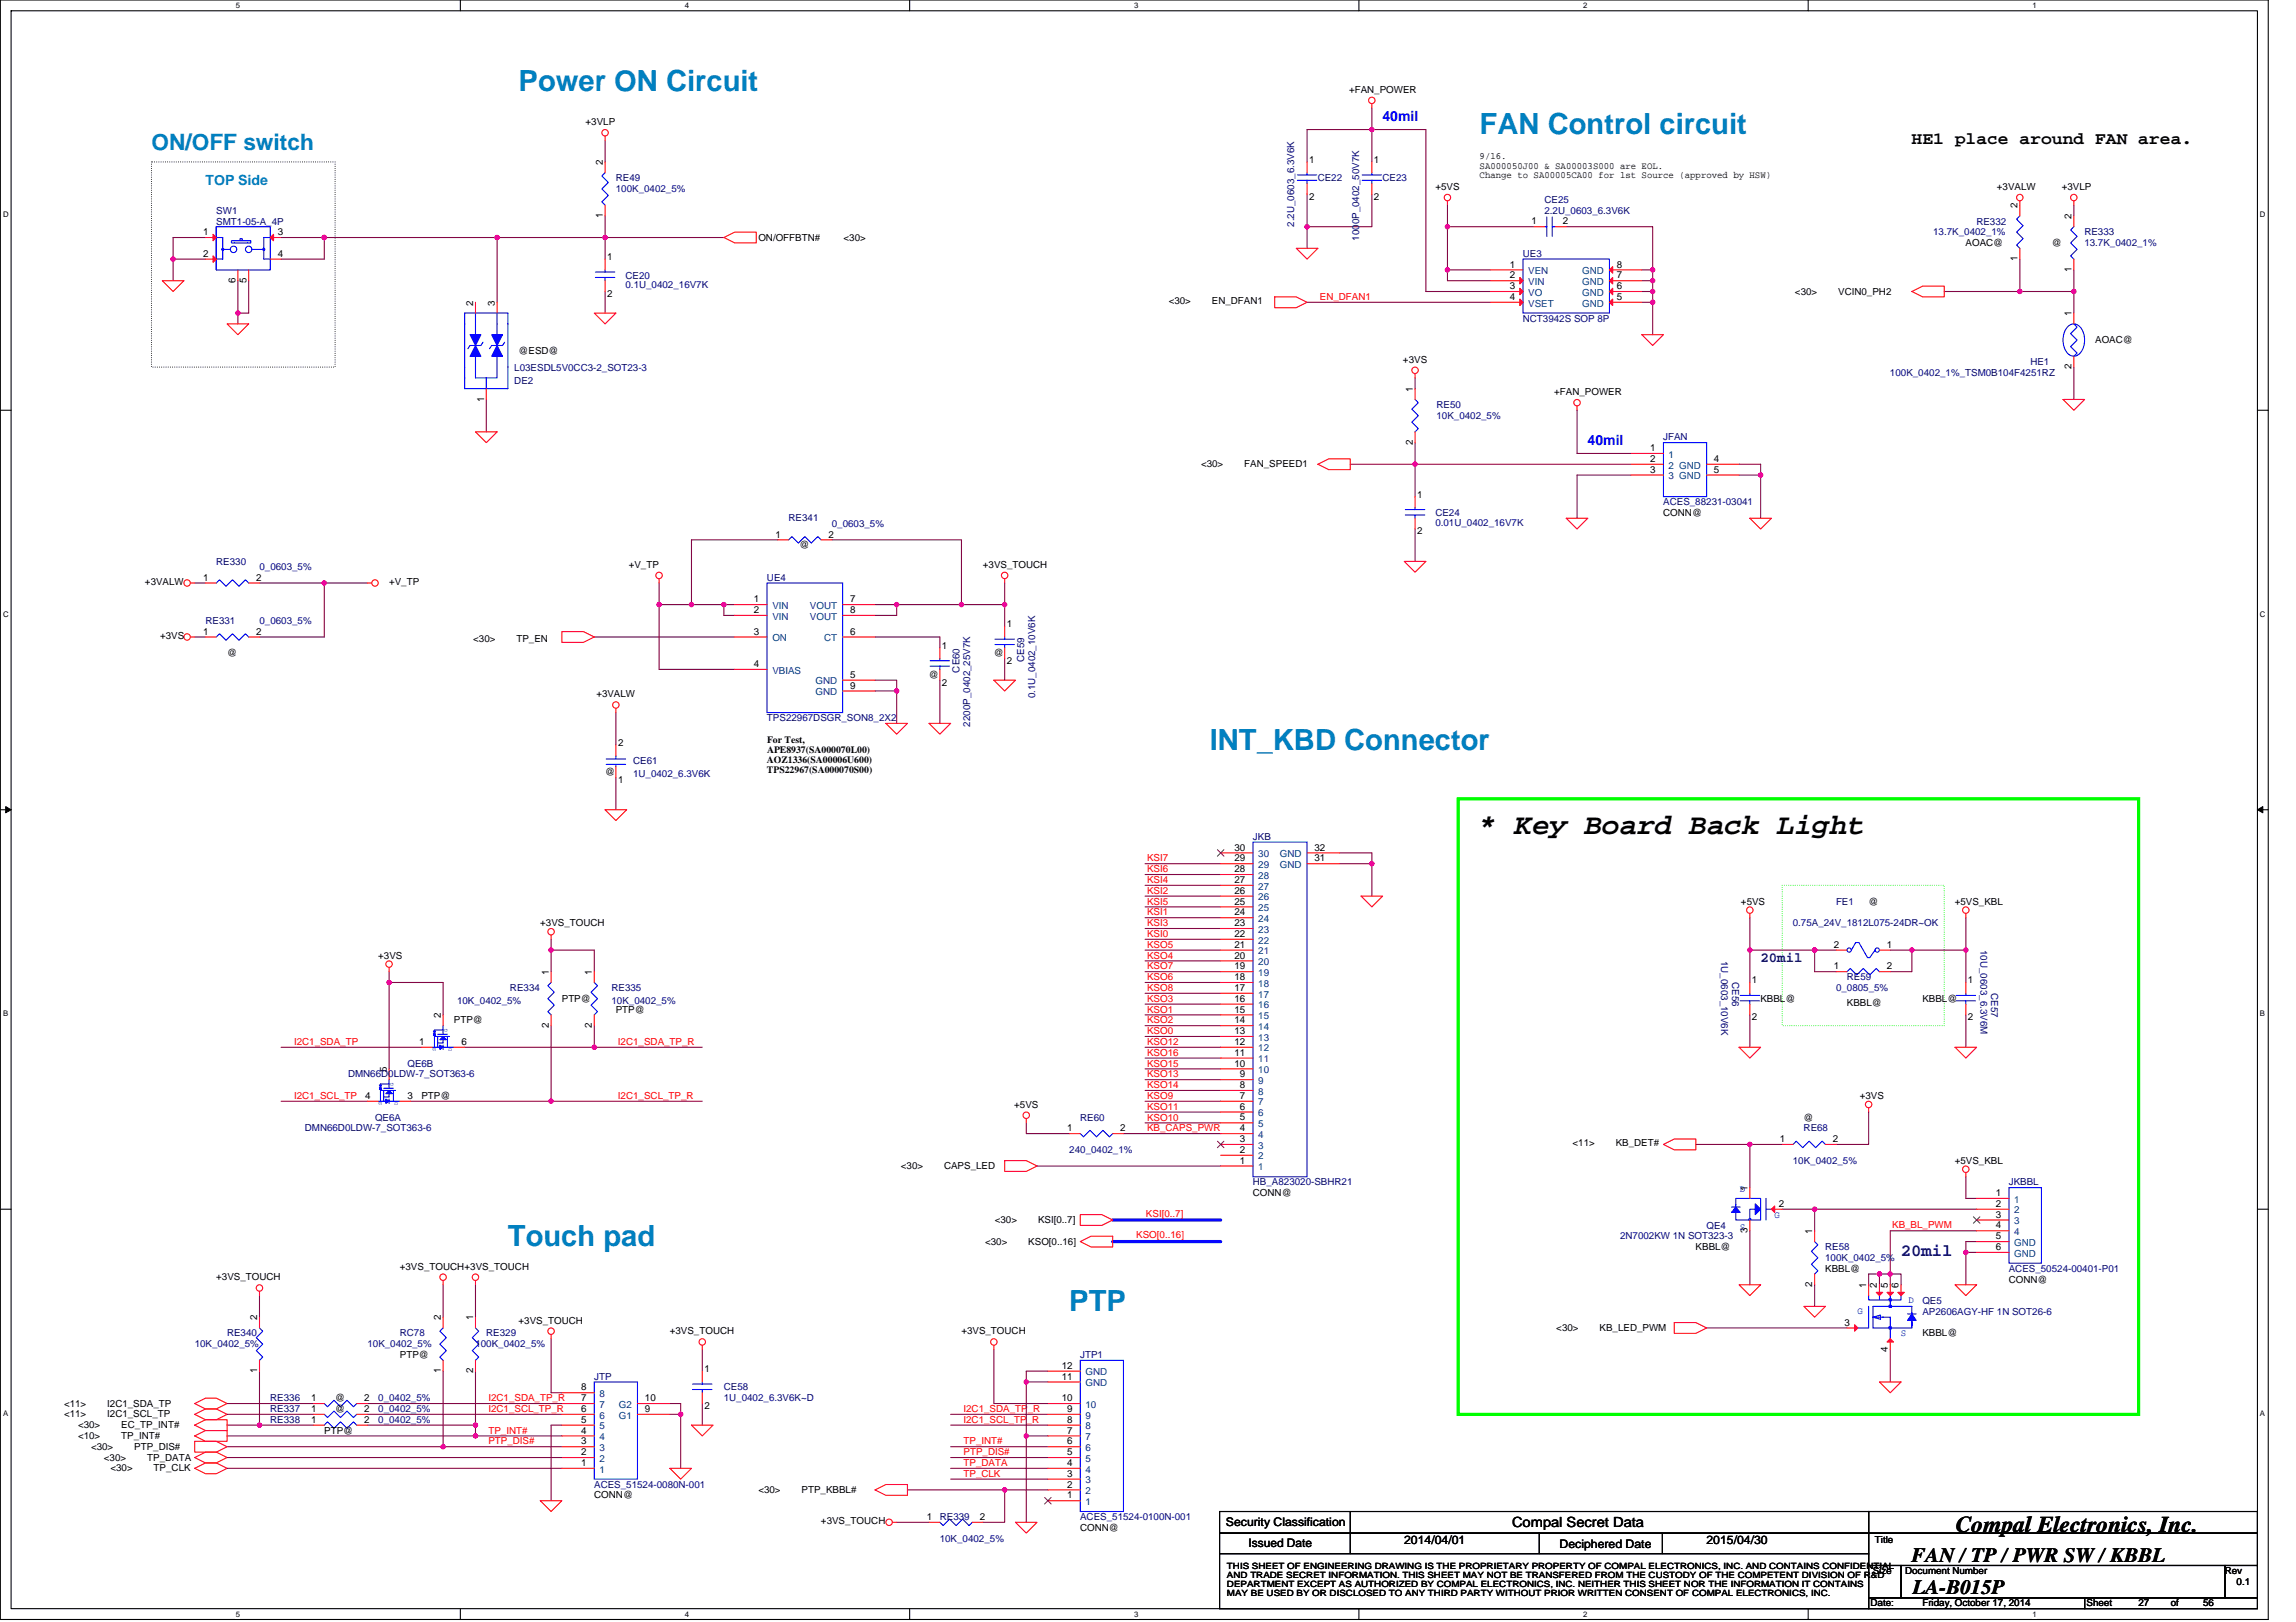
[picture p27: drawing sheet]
<svg xmlns="http://www.w3.org/2000/svg" width="297mm" height="210mm" viewBox="0 0 297 210" stroke-linecap="round" stroke-linejoin="round" font-family="sans-serif">
<defs><g id="words">
<g font-size="3.8" fill="#0080c0">
<text x="67.1" y="11.8">Power ON Circuit</text>
<text x="191.4" y="17.4">FAN Control circuit</text>
<text x="156.5" y="97">INT_KBD Connector</text>
<text x="65.7" y="161.3">Touch pad</text>
<text x="138.3" y="169.7">PTP</text>
</g>
<text font-size="3.8" x="191.4" y="107.9">* Key Board Back Light</text>
<text font-size="2.9" fill="#0080c0" x="19.6" y="19.4">ON/OFF switch</text>
<text font-size="2.9" x="253" y="198.2">Compal Electronics, Inc.</text>
<g font-size="2.7">
<text x="247.3" y="202.1">FAN / TP / PWR SW / KBBL</text>
<text x="247.4" y="206.3">LA-B015P</text>
</g>
<text font-size="2.2" x="247.3" y="18.6">HE1 place around FAN area.</text>
<text font-size="2.2" fill="#000080" x="245.9" y="162.5">20mil</text>
<g font-size="1.8" fill="#00f">
<text x="178.9" y="15.6">40mil</text>
<text x="205.4" y="57.5">40mil</text>
</g>
<text font-size="1.8" fill="#0080c0" x="26.6" y="24">TOP Side</text>
<text font-size="1.8" fill="#000080" x="227.7" y="124.4">20mil</text>
<text font-size="1.8" x="195.6" y="197.6">Compal Secret Data</text>
<g font-size="1.5">
<text x="158.6" y="197.5">Security Classification</text>
<text x="161.5" y="200.2">Issued Date</text>
<text x="181.6" y="199.8">2014/04/01</text>
<text x="201.8" y="200.3">Deciphered Date</text>
<text x="220.8" y="199.8">2015/04/30</text>
</g>
<g font-size="1.3">
<text x="75.8" y="16.2">+3VLP</text>
<text x="174.5" y="12">+FAN_POWER</text>
<text x="78" y="21.4" transform="rotate(-90 78 21.4)">2</text>
<text x="169.4" y="21.1">1</text>
<text x="177.7" y="21.1">1</text>
<text x="191.4" y="20.6">9/16.</text>
<text x="191.4" y="21.8">SA000050J00 &amp; SA00003S000 are EOL.</text>
<text x="191.4" y="23.1">Change to SA00005CA00 for 1st Source (approved by HSW)</text>
<text x="78" y="28.2" transform="rotate(-90 78 28.2)">1</text>
<text x="169.4" y="25.9">2</text>
<text x="177.7" y="25.9">2</text>
<text x="185.7" y="24.6">+5VS</text>
<text x="198.1" y="29.1">1</text>
<text x="202.2" y="29.1">2</text>
<text x="258.3" y="24.6">+3VALW</text>
<text x="261" y="27" transform="rotate(-90 261 27)">2</text>
<text x="266.7" y="24.6">+3VLP</text>
<text x="268" y="28.4" transform="rotate(-90 268 28.4)">2</text>
<text x="26.3" y="33.2">2</text>
<text x="26.3" y="30.4">1</text>
<text x="35.9" y="30.4">3</text>
<text x="35.9" y="33.2">4</text>
<text x="78.6" y="33.7">1</text>
<text x="98.1" y="31.2">ON/OFFBTN#</text>
<text x="109.1" y="31.2">&lt;30&gt;</text>
<text x="195.3" y="34.6">1</text>
<text x="209.2" y="34.6">8</text>
<text x="254.3" y="31.9">AOAC@</text>
<text x="261" y="33.8" transform="rotate(-90 261 33.8)">1</text>
<text x="265.5" y="31.9">@</text>
<text x="268" y="35.2" transform="rotate(-90 268 35.2)">1</text>
<text x="30.5" y="36.6" transform="rotate(-90 30.5 36.6)">6</text>
<text x="31.9" y="36.6" transform="rotate(-90 31.9 36.6)">5</text>
<text x="61.2" y="39.5" transform="rotate(-90 61.2 39.5)">2</text>
<text x="64" y="39.5" transform="rotate(-90 64 39.5)">3</text>
<text x="78.6" y="38.4">2</text>
<text x="151.2" y="39.4">&lt;30&gt;</text>
<text x="156.8" y="39.4">EN_DFAN1</text>
<text x="195.3" y="36">2</text>
<text x="195.3" y="37.4">3</text>
<text x="195.3" y="38.8">4</text>
<text x="209.2" y="38.8">5</text>
<text x="209.2" y="37.4">6</text>
<text x="209.2" y="36">7</text>
<text x="232.2" y="38.1">&lt;30&gt;</text>
<text x="237.8" y="38.1">VCIN0_PH2</text>
<text x="268" y="40.9" transform="rotate(-90 268 40.9)">1</text>
<text x="67.1" y="45.8">@ESD@</text>
<text x="181.5" y="46.9">+3VS</text>
<text x="268" y="47.8" transform="rotate(-90 268 47.8)">2</text>
<text x="271.1" y="44.4">AOAC@</text>
<text x="62.6" y="52" transform="rotate(-90 62.6 52)">1</text>
<text x="182.8" y="50.7" transform="rotate(-90 182.8 50.7)">1</text>
<text x="201.1" y="51.1">+FAN_POWER</text>
<text x="182.8" y="57.6" transform="rotate(-90 182.8 57.6)">2</text>
<text x="213.5" y="58.4">1</text>
<text x="213.5" y="59.8">2</text>
<text x="221.7" y="59.8">4</text>
<text x="155.4" y="60.5">&lt;30&gt;</text>
<text x="161" y="60.5">FAN_SPEED1</text>
<text x="183.3" y="64.4">1</text>
<text x="213.5" y="61.2">3</text>
<text x="221.7" y="61.2">5</text>
<text x="100.3" y="69.6">1</text>
<text x="103.4" y="71">@</text>
<text x="107.2" y="69.6">2</text>
<text x="183.3" y="69.2">2</text>
<text x="215.2" y="66.8">CONN@</text>
<text x="18.8" y="75.7">+3VALW</text>
<text x="26.3" y="75.2">1</text>
<text x="33.1" y="75.2">2</text>
<text x="50.3" y="75.7">+V_TP</text>
<text x="81.3" y="73.5">+V_TP</text>
<text x="97.5" y="77.9">1</text>
<text x="110" y="77.9">7</text>
<text x="127.2" y="73.5">+3VS_TOUCH</text>
<text x="20.7" y="82.7">+3VS</text>
<text x="26.3" y="82.1">1</text>
<text x="33.1" y="82.1">2</text>
<text x="61.2" y="83.1">&lt;30&gt;</text>
<text x="66.8" y="83.1">TP_EN</text>
<text x="97.5" y="79.3">2</text>
<text x="97.5" y="82.1">3</text>
<text x="110" y="82.1">6</text>
<text x="110" y="79.3">8</text>
<text x="121.9" y="84">1</text>
<text x="130.2" y="81.2">1</text>
<text x="29.4" y="84.9">@</text>
<text x="97.5" y="86.3">4</text>
<text x="110" y="87.7">5</text>
<text x="110" y="89.1">9</text>
<text x="120.2" y="87.7">@</text>
<text x="121.9" y="88.7">2</text>
<text x="128.6" y="84.9">@</text>
<text x="130.2" y="85.9">2</text>
<text x="77.2" y="90.3">+3VALW</text>
<text x="78.3" y="100.3">@</text>
<text x="80" y="101.3">1</text>
<text x="80" y="96.5">2</text>
<text x="99.2" y="98.8">AOZ1336(SA00006U600)</text>
<text x="99.2" y="100.1">TPS22967(SA000070S00)</text>
<text x="99.2" y="96.1">For Test,</text>
<text x="99.2" y="97.5">APE8937(SA000070L00)</text>
<text x="159.7" y="112.9">28</text>
<text x="159.7" y="111.5">29</text>
<text x="159.7" y="110.1">30</text>
<text x="170.1" y="111.5">31</text>
<text x="170.1" y="110.1">32</text>
<text x="69.9" y="119.9">+3VS_TOUCH</text>
<text x="159.7" y="119.9">23</text>
<text x="159.7" y="117.1">25</text>
<text x="159.7" y="118.5">24</text>
<text x="159.7" y="115.7">26</text>
<text x="159.7" y="114.3">27</text>
<text x="225.2" y="117.1">+5VS</text>
<text x="241.7" y="117.1">@</text>
<text x="252.9" y="117.1">+5VS_KBL</text>
<text x="48.9" y="124.1">+3VS</text>
<text x="159.7" y="125.4">19</text>
<text x="159.7" y="124">20</text>
<text x="159.7" y="121.3">22</text>
<text x="159.7" y="122.7">21</text>
<text x="237.2" y="122.7">2</text>
<text x="237.2" y="125.4">1</text>
<text x="244.1" y="122.7">1</text>
<text x="244.1" y="125.4">2</text>
<text x="57" y="131.7" transform="rotate(-90 57 131.7)">2</text>
<text x="71" y="126.1" transform="rotate(-90 71 126.1)">1</text>
<text x="72.7" y="129.6">PTP@</text>
<text x="76.6" y="126.1" transform="rotate(-90 76.6 126.1)">1</text>
<text x="79.7" y="131">PTP@</text>
<text x="159.7" y="128.2">17</text>
<text x="159.7" y="129.6">16</text>
<text x="159.7" y="131">15</text>
<text x="159.7" y="126.8">18</text>
<text x="226.6" y="127.3">1</text>
<text x="227.7" y="129.6">KBBL@</text>
<text x="238.9" y="130.2">KBBL@</text>
<text x="248.7" y="129.6">KBBL@</text>
<text x="254.6" y="127.3">1</text>
<text x="54.2" y="135.2">1</text>
<text x="58.7" y="132.4">PTP@</text>
<text x="59.7" y="135.2">6</text>
<text x="71" y="133" transform="rotate(-90 71 133)">2</text>
<text x="76.6" y="133" transform="rotate(-90 76.6 133)">2</text>
<text x="159.7" y="136.6">11</text>
<text x="159.7" y="135.2">12</text>
<text x="159.7" y="133.8">13</text>
<text x="159.7" y="132.4">14</text>
<text x="226.6" y="132">2</text>
<text x="254.6" y="132">2</text>
<text x="47.3" y="142.2">4</text>
<text x="50" y="138.7" transform="rotate(-90 50 138.7)">5</text>
<text x="52.7" y="142.2">3</text>
<text x="54.5" y="142.2">PTP@</text>
<text x="131.2" y="143.3">+5VS</text>
<text x="159.7" y="138">10</text>
<text x="160.4" y="140.8">8</text>
<text x="160.4" y="142.2">7</text>
<text x="160.4" y="143.6">6</text>
<text x="160.4" y="139.4">9</text>
<text x="240.6" y="142.2">+3VS</text>
<text x="138.1" y="146.4">1</text>
<text x="144.9" y="146.4">2</text>
<text x="160.4" y="146.4">4</text>
<text x="160.4" y="149.2">2</text>
<text x="160.4" y="145">5</text>
<text x="160.4" y="147.8">3</text>
<text x="203.4" y="148.4">&lt;11&gt;</text>
<text x="209" y="148.4">KB_DET#</text>
<text x="230.3" y="147.8">1</text>
<text x="233.3" y="145">@</text>
<text x="237.1" y="147.8">2</text>
<text x="116.5" y="151.3">&lt;30&gt;</text>
<text x="122.1" y="151.3">CAPS_LED</text>
<text x="160.4" y="150.6">1</text>
<text x="162.1" y="154.8">CONN@</text>
<text x="226.1" y="154.1" transform="rotate(-90 226.1 154.1)">1</text>
<text x="252.9" y="150.6">+5VS_KBL</text>
<text x="258.2" y="154.8">1</text>
<text x="127.4" y="161.1">&lt;30&gt;</text>
<text x="128.7" y="158.3">&lt;30&gt;</text>
<text x="133" y="161.1">KSO[0..16]</text>
<text x="134.3" y="158.3">KSI[0..7]</text>
<text x="219.4" y="161.8">KBBL@</text>
<text x="226.1" y="159.5" transform="rotate(-90 226.1 159.5)">3</text>
<text x="230.1" y="156.2">2</text>
<text x="234.4" y="159.7" transform="rotate(-90 234.4 159.7)">1</text>
<text x="258.2" y="156.2">2</text>
<text x="258.2" y="157.6">3</text>
<text x="258.2" y="159">4</text>
<text x="258.2" y="160.4">5</text>
<text x="258.2" y="161.8">6</text>
<text x="28" y="165.7">+3VS_TOUCH</text>
<text x="51.7" y="164.3">+3VS_TOUCH+3VS_TOUCH</text>
<text x="234.4" y="166.5" transform="rotate(-90 234.4 166.5)">2</text>
<text x="236.1" y="164.6">KBBL@</text>
<text x="241.4" y="166.7" transform="rotate(-90 241.4 166.7)">1</text>
<text x="242.8" y="166.7" transform="rotate(-90 242.8 166.7)">2</text>
<text x="244.2" y="166.7" transform="rotate(-90 244.2 166.7)">5</text>
<text x="245.6" y="166.7" transform="rotate(-90 245.6 166.7)">6</text>
<text x="259.9" y="166">CONN@</text>
<text x="33.3" y="170.9" transform="rotate(-90 33.3 170.9)">2</text>
<text x="57" y="170.9" transform="rotate(-90 57 170.9)">2</text>
<text x="61.2" y="170.9" transform="rotate(-90 61.2 170.9)">1</text>
<text x="67.1" y="171.3">+3VS_TOUCH</text>
<text x="86.7" y="172.7">+3VS_TOUCH</text>
<text x="124.4" y="172.7">+3VS_TOUCH</text>
<text x="201.3" y="172.3">&lt;30&gt;</text>
<text x="206.9" y="172.3">KB_LED_PWM</text>
<text x="238.6" y="171.5">3</text>
<text x="248.7" y="173">KBBL@</text>
<text x="33.3" y="177.7" transform="rotate(-90 33.3 177.7)">1</text>
<text x="51.7" y="175.7">PTP@</text>
<text x="57" y="177.7" transform="rotate(-90 57 177.7)">1</text>
<text x="61.2" y="177.7" transform="rotate(-90 61.2 177.7)">2</text>
<text x="75.2" y="179.9">8</text>
<text x="91.1" y="177.6">1</text>
<text x="137.4" y="178.5">11</text>
<text x="137.4" y="177.1">12</text>
<text x="244.2" y="174.9" transform="rotate(-90 244.2 174.9)">4</text>
<text x="8.3" y="182">&lt;11&gt;</text>
<text x="8.3" y="183.4">&lt;11&gt;</text>
<text x="10.1" y="184.8">&lt;30&gt;</text>
<text x="13.9" y="182">I2C1_SDA_TP</text>
<text x="13.9" y="183.4">I2C1_SCL_TP</text>
<text x="15.7" y="184.8">EC_TP_INT#</text>
<text x="40.3" y="184.1">1</text>
<text x="40.3" y="181.3">1</text>
<text x="40.3" y="182.7">1</text>
<text x="41.9" y="185.5">PTP@</text>
<text x="43.3" y="181.3">@</text>
<text x="43.3" y="182.7">@</text>
<text x="47.1" y="184.1">2</text>
<text x="47.1" y="181.3">2</text>
<text x="47.1" y="182.7">2</text>
<text x="75.2" y="185.5">4</text>
<text x="75.2" y="184.1">5</text>
<text x="75.2" y="182.7">6</text>
<text x="75.2" y="181.3">7</text>
<text x="83.4" y="182.7">9</text>
<text x="83.4" y="181.3">10</text>
<text x="91.1" y="182.3">2</text>
<text x="137.4" y="181.3">10</text>
<text x="138.1" y="185.5">7</text>
<text x="138.1" y="184.1">8</text>
<text x="138.1" y="182.7">9</text>
<text x="10.1" y="186.2">&lt;10&gt;</text>
<text x="11.8" y="187.6">&lt;30&gt;</text>
<text x="13.4" y="189">&lt;30&gt;</text>
<text x="14.3" y="190.4">&lt;30&gt;</text>
<text x="15.7" y="186.2">TP_INT#</text>
<text x="17.4" y="187.6">PTP_DIS#</text>
<text x="19" y="189">TP_DATA</text>
<text x="19.9" y="190.4">TP_CLK</text>
<text x="75.2" y="189.7">1</text>
<text x="75.2" y="188.3">2</text>
<text x="75.2" y="186.9">3</text>
<text x="138.1" y="191.1">3</text>
<text x="138.1" y="189.7">4</text>
<text x="138.1" y="188.3">5</text>
<text x="138.1" y="186.9">6</text>
<text x="76.9" y="193.9">CONN@</text>
<text x="98.1" y="193.2">&lt;30&gt;</text>
<text x="103.7" y="193.2">PTP_KBBL#</text>
<text x="106.2" y="197.3">+3VS_TOUCH</text>
<text x="119.9" y="196.7">1</text>
<text x="126.7" y="196.7">2</text>
<text x="138.1" y="193.9">1</text>
<text x="138.1" y="192.5">2</text>
<text x="139.7" y="198.1">CONN@</text>
<text x="242.3" y="203.7">Size</text>
<text x="242.6" y="199.6">Title</text>
<text x="246.5" y="203.7">Document Number</text>
<text x="287.8" y="203.7">Rev</text>
<text x="242" y="207.9">Date:</text>
<text x="248.7" y="207.9">Friday, October 17, 2014</text>
<text x="269.9" y="207.9">Sheet</text>
<text x="276.6" y="207.9">27</text>
<text x="280.8" y="207.9">of</text>
<text x="285" y="207.9">56</text>
<text x="289.4" y="205.1">0.1</text>
</g>
<g font-size="1.3" fill="#000080">
<text x="79.7" y="23.5">RE49</text>
<text x="170.5" y="23.5">CE22</text>
<text x="178.9" y="23.5">CE23</text>
<text x="28" y="27.7">SW1</text>
<text x="28" y="29.1">SMT1-05-A_4P</text>
<text x="79.7" y="24.9">100K_0402_5%</text>
<text x="167.4" y="29.3" transform="rotate(-90 167.4 29.3)">2.2U_0603_6.3V6K</text>
<text x="199.8" y="26.3">CE25</text>
<text x="199.8" y="27.7">2.2U_0603_6.3V6K</text>
<text x="255.7" y="29.1">RE332</text>
<text x="175.8" y="31.2" transform="rotate(-90 175.8 31.2)">1000P_0402_50V7K</text>
<text x="197" y="33.3">UE3</text>
<text x="250.1" y="30.5">13.7K_0402_1%</text>
<text x="269.7" y="30.5">RE333</text>
<text x="269.7" y="31.9">13.7K_0402_1%</text>
<text x="80.9" y="36">CE20</text>
<text x="80.9" y="37.3">0.1U_0402_16V7K</text>
<text x="197" y="41.6">NCT3942S SOP 8P</text>
<text x="262.7" y="47.2">HE1</text>
<text x="66.5" y="49.7">DE2</text>
<text x="66.5" y="48.1">L03ESDL5V0CC3-2_SOT23-3</text>
<text x="185.8" y="52.8">RE50</text>
<text x="244.5" y="48.6">100K_0402_1%_TSM0B104F4251RZ</text>
<text x="185.8" y="54.2">10K_0402_5%</text>
<text x="215.2" y="57">JFAN</text>
<text x="215.2" y="65.4">ACES_88231-03041</text>
<text x="102" y="67.5">RE341</text>
<text x="107.6" y="68.2">0_0603_5%</text>
<text x="185.7" y="66.8">CE24</text>
<text x="185.7" y="68">0.01U_0402_16V7K</text>
<text x="28" y="73.1">RE330</text>
<text x="33.6" y="73.8">0_0603_5%</text>
<text x="99.2" y="75.2">UE4</text>
<text x="26.6" y="80.8">RE331</text>
<text x="33.6" y="80.8">0_0603_5%</text>
<text x="124.1" y="87" transform="rotate(-90 124.1 87)">CE60</text>
<text x="132.5" y="85.6" transform="rotate(-90 132.5 85.6)">CE59</text>
<text x="99.2" y="93.3">TPS22967DSGR_SON8_2X2</text>
<text x="125.5" y="94" transform="rotate(-90 125.5 94)">2200P_0402_25V7K</text>
<text x="133.9" y="90.4" transform="rotate(-90 133.9 90.4)">0.1U_0402_10V6K</text>
<text x="81.9" y="98.9">CE61</text>
<text x="81.9" y="100.6">1U_0402_6.3V6K</text>
<text x="162.1" y="108.7">JKB</text>
<text x="231.9" y="119.9">0.75A_24V_1812L075-24DR~OK</text>
<text x="237.5" y="117.1">FE1</text>
<text x="222.7" y="124.3" transform="rotate(90 222.7 124.3)">1U_0603_10V6K</text>
<text x="256.2" y="122.9" transform="rotate(90 256.2 122.9)">10U_0603_6.3V6M</text>
<text x="59.1" y="129.9">10K_0402_5%</text>
<text x="66" y="128.3">RE334</text>
<text x="79.1" y="128.3">RE335</text>
<text x="79.1" y="129.9">10K_0402_5%</text>
<text x="224.1" y="127.1" transform="rotate(90 224.1 127.1)">CE56</text>
<text x="237.5" y="128.3">0_0805_5%</text>
<text x="238.9" y="126.9">RE59</text>
<text x="257.6" y="128.5" transform="rotate(90 257.6 128.5)">CE57</text>
<text x="45" y="139.4">DMN66D0LDW-7_SOT363-6</text>
<text x="52.7" y="138">QE6B</text>
<text x="39.4" y="146.4">DMN66D0LDW-7_SOT363-6</text>
<text x="48.5" y="145">QE6A</text>
<text x="138.3" y="149.2">240_0402_1%</text>
<text x="139.7" y="145">RE60</text>
<text x="233.3" y="146.4">RE68</text>
<text x="162.1" y="153.4">HB_A823020-SBHR21</text>
<text x="231.9" y="150.6">10K_0402_5%</text>
<text x="259.9" y="153.4">JKBBL</text>
<text x="209.6" y="160.4">2N7002KW 1N SOT323-3</text>
<text x="220.8" y="159">QE4</text>
<text x="236.1" y="161.8">RE58</text>
<text x="236.1" y="163.2">100K_0402_5%</text>
<text x="259.9" y="164.6">ACES_50524-00401-P01</text>
<text x="29.4" y="173">RE340</text>
<text x="51.7" y="173">RC78</text>
<text x="62.9" y="173">RE329</text>
<text x="248.7" y="168.8">QE5</text>
<text x="248.7" y="170.2">AP2606AGY-HF 1N SOT26-6</text>
<text x="25.2" y="174.4">10K_0402_5%</text>
<text x="47.5" y="174.4">10K_0402_5%</text>
<text x="61.5" y="174.4">100K_0402_5%</text>
<text x="76.9" y="178.5">JTP</text>
<text x="93.6" y="179.9">CE58</text>
<text x="139.7" y="175.7">JTP1</text>
<text x="35" y="184.1">RE338</text>
<text x="35" y="181.3">RE336</text>
<text x="35" y="182.7">RE337</text>
<text x="48.9" y="184.1">0_0402_5%</text>
<text x="48.9" y="181.3">0_0402_5%</text>
<text x="48.9" y="182.7">0_0402_5%</text>
<text x="93.6" y="181.3">1U_0402_6.3V6K~D</text>
<text x="76.9" y="192.5">ACES_51524-0080N-001</text>
<text x="121.6" y="196.7">RE339</text>
<text x="139.7" y="196.7">ACES_51524-0100N-001</text>
<text x="121.6" y="199.5">10K_0402_5%</text>
</g>
<g font-size="1.3" fill="#004080">
<text x="197.7" y="35.5">VEN</text>
<text x="204.7" y="35.5">GND</text>
<text x="197.7" y="36.9">VIN</text>
<text x="197.7" y="38.3">VO</text>
<text x="197.7" y="39.7">VSET</text>
<text x="204.7" y="39.7">GND</text>
<text x="204.7" y="38.3">GND</text>
<text x="204.7" y="36.9">GND</text>
<text x="215.9" y="59.2">1</text>
<text x="215.9" y="60.6">2 GND</text>
<text x="215.9" y="62">3 GND</text>
<text x="99.9" y="80.2">VIN</text>
<text x="99.9" y="83">ON</text>
<text x="99.9" y="78.8">VIN</text>
<text x="104.8" y="78.8">VOUT</text>
<text x="104.8" y="80.2">VOUT</text>
<text x="106.6" y="83">CT</text>
<text x="99.9" y="87.2">VBIAS</text>
<text x="105.5" y="88.6">GND</text>
<text x="105.5" y="90">GND</text>
<text x="162.8" y="113.7">28</text>
<text x="162.8" y="112.3">29</text>
<text x="162.8" y="110.9">30</text>
<text x="165.6" y="112.3">GND</text>
<text x="165.6" y="110.9">GND</text>
<text x="162.8" y="117.9">25</text>
<text x="162.8" y="119.3">24</text>
<text x="162.8" y="116.5">26</text>
<text x="162.8" y="115.1">27</text>
<text x="162.8" y="124.9">20</text>
<text x="162.8" y="122.1">22</text>
<text x="162.8" y="123.5">21</text>
<text x="162.8" y="120.7">23</text>
<text x="162.8" y="129.1">17</text>
<text x="162.8" y="130.5">16</text>
<text x="162.8" y="126.3">19</text>
<text x="162.8" y="131.9">15</text>
<text x="162.8" y="127.7">18</text>
<text x="162.8" y="137.5">11</text>
<text x="162.8" y="136.1">12</text>
<text x="162.8" y="134.7">13</text>
<text x="162.8" y="133.3">14</text>
<text x="162.8" y="141.7">8</text>
<text x="162.8" y="143.1">7</text>
<text x="162.8" y="138.9">10</text>
<text x="162.8" y="140.3">9</text>
<text x="162.8" y="147.2">4</text>
<text x="162.8" y="145.9">5</text>
<text x="162.8" y="148.6">3</text>
<text x="162.8" y="144.5">6</text>
<text x="162.8" y="151.4">1</text>
<text x="162.8" y="150">2</text>
<text x="260.6" y="155.6">1</text>
<text x="260.6" y="157">2</text>
<text x="260.6" y="158.4">3</text>
<text x="260.6" y="159.8">4</text>
<text x="260.6" y="161.2">GND</text>
<text x="260.6" y="162.6">GND</text>
<text x="140.4" y="179.4">GND</text>
<text x="140.4" y="178">GND</text>
<text x="77.6" y="185">5</text>
<text x="77.6" y="183.6">6</text>
<text x="77.6" y="182.2">7</text>
<text x="77.6" y="180.8">8</text>
<text x="80.1" y="183.6">G1</text>
<text x="80.1" y="182.2">G2</text>
<text x="140.4" y="185">8</text>
<text x="140.4" y="183.6">9</text>
<text x="140.4" y="182.2">10</text>
<text x="77.6" y="190.6">1</text>
<text x="77.6" y="189.2">2</text>
<text x="77.6" y="187.8">3</text>
<text x="77.6" y="186.4">4</text>
<text x="140.4" y="192">3</text>
<text x="140.4" y="190.6">4</text>
<text x="140.4" y="189.2">5</text>
<text x="140.4" y="187.8">6</text>
<text x="140.4" y="186.4">7</text>
<text x="140.4" y="194.7">1</text>
<text x="140.4" y="193.4">2</text>
</g>
<g font-size="1.3" fill="#f00">
<text x="170.8" y="38.8">EN_DFAN1</text>
<text x="148.4" y="112.9">KSI6</text>
<text x="148.4" y="111.5">KSI7</text>
<text x="148.4" y="118.5">KSI1</text>
<text x="148.4" y="114.3">KSI4</text>
<text x="148.4" y="115.7">KSI2</text>
<text x="148.4" y="119.9">KSI3</text>
<text x="148.4" y="117.1">KSI5</text>
<text x="148.4" y="121.3">KSI0</text>
<text x="148.4" y="124.1">KSO4</text>
<text x="148.4" y="125.5">KSO7</text>
<text x="148.4" y="122.7">KSO5</text>
<text x="148.4" y="129.6">KSO3</text>
<text x="148.4" y="131">KSO1</text>
<text x="148.4" y="128.2">KSO8</text>
<text x="148.4" y="126.8">KSO6</text>
<text x="38" y="135.2">I2C1_SDA_TP</text>
<text x="79.9" y="135.2">I2C1_SDA_TP_R</text>
<text x="148.4" y="136.6">KSO16</text>
<text x="148.4" y="132.4">KSO2</text>
<text x="148.4" y="133.8">KSO0</text>
<text x="148.4" y="135.2">KSO12</text>
<text x="38" y="142.2">I2C1_SCL_TP</text>
<text x="79.9" y="142.2">I2C1_SCL_TP_R</text>
<text x="148.4" y="142.2">KSO9</text>
<text x="148.4" y="139.4">KSO13</text>
<text x="148.4" y="143.6">KSO11</text>
<text x="148.4" y="140.8">KSO14</text>
<text x="148.4" y="138">KSO15</text>
<text x="148.4" y="146.4">KB_CAPS_PWR</text>
<text x="148.4" y="145">KSO10</text>
<text x="147" y="160.2">KSO[0..16]</text>
<text x="148.3" y="157.4">KSI[0..7]</text>
<text x="244.8" y="159">KB_BL_PWM</text>
<text x="63.2" y="185.5">TP_INT#</text>
<text x="63.2" y="181.3">I2C1_SDA_TP_R</text>
<text x="63.2" y="182.7">I2C1_SCL_TP_R</text>
<text x="124.7" y="182.7">I2C1_SDA_TP_R</text>
<text x="124.7" y="184.1">I2C1_SCL_TP_R</text>
<text x="63.2" y="186.9">PTP_DIS#</text>
<text x="124.7" y="191.1">TP_CLK</text>
<text x="124.7" y="189.7">TP_DATA</text>
<text x="124.7" y="188.3">PTP_DIS#</text>
<text x="124.7" y="186.9">TP_INT#</text>
</g>
<g font-size="1.3" fill="#00f">
<text x="225.1" y="154.3">D</text>
<text x="225.1" y="159.1">S</text>
<text x="229.6" y="157.6">G</text>
<text x="240.3" y="170">G</text>
<text x="245.9" y="172.8">S</text>
<text x="246.9" y="168.6">D</text>
</g>
<g font-size="1.1">
<text x="158.7" y="203">THIS SHEET OF ENGINEERING DRAWING IS THE PROPRIETARY PROPERTY OF COMPAL ELECTRONICS, INC. AND CONTAINS CONFIDENTIAL</text>
<text x="158.7" y="204.2">AND TRADE SECRET INFORMATION. THIS SHEET MAY NOT BE TRANSFERED FROM THE CUSTODY OF THE COMPETENT DIVISION OF R&amp;D</text>
<text x="158.7" y="205.3">DEPARTMENT EXCEPT AS AUTHORIZED BY COMPAL ELECTRONICS, INC. NEITHER THIS SHEET NOR THE INFORMATION IT CONTAINS</text>
<text x="158.7" y="206.5">MAY BE USED BY OR DISCLOSED TO ANY THIRD PARTY WITHOUT PRIOR WRITTEN CONSENT OF COMPAL ELECTRONICS, INC.</text>
</g>
<g font-size="1">
<text x="30.5" y="1">5</text>
<text x="88.6" y="1">4</text>
<text x="146.7" y="1">3</text>
<text x="204.8" y="1">2</text>
<text x="263" y="1">1</text>
<text x=".4" y="28.1">D</text>
<text x="292.4" y="28.1">D</text>
<text x=".4" y="79.8">C</text>
<text x="292.4" y="79.8">C</text>
<text x=".4" y="131.5">B</text>
<text x="292.4" y="131.5">B</text>
<text x=".4" y="183.2">A</text>
<text x="292.4" y="183.2">A</text>
<text x="30.5" y="209.2">5</text>
<text x="88.6" y="209.2">4</text>
<text x="146.7" y="209.2">3</text>
<text x="204.8" y="209.2">2</text>
<text x="263" y="209.2">1</text>
</g>
<g font-size=".7" fill="#00f">
<text x="56.4" y="136.1" transform="rotate(-90 56.4 136.1)">S</text>
<text x="57.9" y="133.6" transform="rotate(-90 57.9 133.6)">G</text>
<text x="58.5" y="136.1" transform="rotate(-90 58.5 136.1)">D</text>
<text x="49.4" y="143.1" transform="rotate(-90 49.4 143.1)">S</text>
<text x="50.9" y="140.5" transform="rotate(-90 50.9 140.5)">G</text>
<text x="51.5" y="143.1" transform="rotate(-90 51.5 143.1)">D</text>
</g>
</g></defs>
<path d="M0 0h293.4v209.6h-293.4zM1.4 1.4h290.6v206.8h-290.6z" fill="none" stroke="#000" stroke-width=".14"/>
<g fill="#fff">
<path d="M30.5 .1h.6v1.2h-.6z"/>
<path d="M30.5 208.3h.6v1.1h-.6z"/>
</g>
<path d="M59.6 0v1.4M59.6 208.2v1.4" fill="none" stroke="#000" stroke-width=".14"/>
<g fill="#fff">
<path d="M88.6 .1h.6v1.2h-.6z"/>
<path d="M88.6 208.3h.6v1.1h-.6z"/>
</g>
<path d="M117.7 0v1.4M117.7 208.2v1.4" fill="none" stroke="#000" stroke-width=".14"/>
<g fill="#fff">
<path d="M146.7 .1h.6v1.2h-.6z"/>
<path d="M146.7 208.3h.6v1.1h-.6z"/>
</g>
<path d="M175.8 0v1.4M175.8 208.2v1.4" fill="none" stroke="#000" stroke-width=".14"/>
<g fill="#fff">
<path d="M204.9 .1h.5v1.2h-.5z"/>
<path d="M204.9 208.3h.5v1.1h-.5z"/>
</g>
<path d="M233.9 0v1.4M233.9 208.2v1.4" fill="none" stroke="#000" stroke-width=".14"/>
<g fill="#fff">
<path d="M263 .1h.5v1.2h-.5z"/>
<path d="M263 208.3h.5v1.1h-.5z"/>
<path d="M.4 27.2h.7v1.2h-.7z"/>
<path d="M292.4 27.2h.7v1.2h-.7z"/>
<path d="M.4 78.9h.7v1.2h-.7z"/>
<path d="M292.4 78.9h.7v1.2h-.7z"/>
</g>
<path d="M0 53.1h1.4M292 53.1h1.4" fill="none" stroke="#000" stroke-width=".14"/>
<g fill="#fff">
<path d="M.4 130.6h.7v1.2h-.7z"/>
<path d="M292.4 130.6h.7v1.2h-.7z"/>
</g>
<path d="M0 104.8h1.4M292 104.8h1.4" fill="none" stroke="#000" stroke-width=".14"/>
<path d="M.7 104.4l.7 .4-.7 .4zM292 104.8l.7-.4v.8z" fill="#000"/>
<path d="M.7 104.4l.7 .4-.7 .4zM292 104.8l.7-.4v.8z" fill="none" stroke="#000" stroke-width=".13"/>
<g fill="#fff">
<path d="M.4 182.3h.7v1.1h-.7z"/>
<path d="M292.4 182.3h.7v1.1h-.7z"/>
</g>
<path d="M0 156.5h1.4M292 156.5h1.4" fill="none" stroke="#000" stroke-width=".14"/>
<path d="M19.6 21h23.8v26.5h-23.8z" fill="none" stroke="#000" stroke-width=".14" stroke-dasharray="0 .3"/>
<path d="M188.7 103.4h88v79.6h-88z" fill="none" stroke="#0f0" stroke-width=".42"/>
<path d="M230.6 114.6h20.9v18.1h-20.9z" fill="none" stroke="#0f0" stroke-width=".14" stroke-dasharray="0 .3"/>
<path d="M78.3 30.7h15.3" fill="none" stroke="#800040" stroke-width=".14"/>
<circle cx="78.3" cy="30.7" r=".28" fill="#f0f"/>
<circle cx="78.3" cy="30.7" r=".28" fill="none" stroke="#f0f" stroke-width=".14"/>
<path d="M22.4 33.5v2.8M36.4 30.7h5.6M36.4 33.5h5.6M32.2 40.5h-1.4v1.4" fill="none" stroke="#800040" stroke-width=".14"/>
<circle cx="30.8" cy="40.5" r=".28" fill="#f0f"/>
<circle cx="30.8" cy="40.5" r=".28" fill="none" stroke="#f0f" stroke-width=".14"/>
<path d="M22.4 33.5h4.2" fill="none" stroke="#800040" stroke-width=".14"/>
<circle cx="22.4" cy="33.5" r=".28" fill="#f0f"/>
<circle cx="22.4" cy="33.5" r=".28" fill="none" stroke="#f0f" stroke-width=".14"/>
<path d="M26.6 30.7h-4.2v2.8M30.8 36.3v4.2M32.2 36.3v4.2M42 30.7v2.8" fill="none" stroke="#800040" stroke-width=".14"/>
<circle cx="42" cy="30.7" r=".28" fill="#f0f"/>
<circle cx="42" cy="30.7" r=".28" fill="none" stroke="#f0f" stroke-width=".14"/>
<path d="M78.3 18.2v2.8M64.3 30.7h14M78.3 30.7v2.8M78.3 37.7v2.8M78.3 27.9v2.8" fill="none" stroke="#800040" stroke-width=".14"/>
<path d="M143.9 157.9h14M143.9 160.7h14" fill="none" stroke="#00f" stroke-width=".42"/>
<circle cx="64.3" cy="30.7" r=".28" fill="#f0f"/>
<circle cx="64.3" cy="30.7" r=".28" fill="none" stroke="#f0f" stroke-width=".14"/>
<path d="M219.4 148.1h7M226.4 148.1v5.6M226.4 159.3v7M226.4 148.1h4.2M230.6 156.5h4.2" fill="none" stroke="#800040" stroke-width=".14"/>
<circle cx="226.4" cy="148.1" r=".28" fill="#f0f"/>
<circle cx="226.4" cy="148.1" r=".28" fill="none" stroke="#f0f" stroke-width=".14"/>
<path d="M241.8 143.9v4.2h-4.2M255.7 156.5h-20.9v2.8M234.8 166.3v2.8" fill="none" stroke="#800040" stroke-width=".14"/>
<circle cx="234.8" cy="156.5" r=".28" fill="#f0f"/>
<circle cx="234.8" cy="156.5" r=".28" fill="none" stroke="#f0f" stroke-width=".14"/>
<path d="M244.5 159.3h11.2M254.3 155.1h1.4M241.8 164.9h1.3M244.5 166.3v-1.4h1.4v1.4" fill="none" stroke="#800040" stroke-width=".14"/>
<circle cx="244.5" cy="164.9" r=".28" fill="#f0f"/>
<circle cx="244.5" cy="164.9" r=".28" fill="none" stroke="#f0f" stroke-width=".14"/>
<path d="M244.5 159.3v5.6h-1.4v1.4M254.3 152.3v2.8M220.8 171.9h18.2M241.8 164.9v1.4M244.5 174.6v4.2" fill="none" stroke="#800040" stroke-width=".14"/>
<circle cx="243.1" cy="164.9" r=".28" fill="#f0f"/>
<circle cx="243.1" cy="164.9" r=".28" fill="none" stroke="#f0f" stroke-width=".14"/>
<path d="M226.4 123v4.1" fill="none" stroke="#800040" stroke-width=".14"/>
<circle cx="226.4" cy="122.9" r=".28" fill="#f0f"/>
<circle cx="226.4" cy="122.9" r=".28" fill="none" stroke="#f0f" stroke-width=".14"/>
<path d="M254.3 123v4.1" fill="none" stroke="#800040" stroke-width=".14"/>
<circle cx="254.3" cy="122.9" r=".28" fill="#f0f"/>
<circle cx="254.3" cy="122.9" r=".28" fill="none" stroke="#f0f" stroke-width=".14"/>
<path d="M183.1 48.9v1.4M204 58.7h7M183.1 60.1h27.9M183.1 68.5v4.2M211 61.5h-7v5.6M226.4 131.3v4.2M254.3 131.3v4.2" fill="none" stroke="#800040" stroke-width=".14"/>
<circle cx="183.1" cy="60.1" r=".28" fill="#f0f"/>
<circle cx="183.1" cy="60.1" r=".28" fill="none" stroke="#f0f" stroke-width=".14"/>
<path d="M187.3 29.3h11.1M183.1 57.3v2.8M204 53.1v5.6M174.7 60.1h8.4M183.1 60.1v4.2" fill="none" stroke="#800040" stroke-width=".14"/>
<circle cx="187.3" cy="29.3" r=".28" fill="#f0f"/>
<circle cx="187.3" cy="29.3" r=".28" fill="none" stroke="#f0f" stroke-width=".14"/>
<path d="M169.1 25.1v4.2" fill="none" stroke="#800040" stroke-width=".14"/>
<circle cx="169.1" cy="29.3" r=".28" fill="#f0f"/>
<circle cx="169.1" cy="29.3" r=".28" fill="none" stroke="#f0f" stroke-width=".14"/>
<path d="M177.5 16.8h7v20.9M177.5 25.1v4.2h-8.4M187.3 26.5v8.4h5.5M187.3 34.9v1.4h5.5" fill="none" stroke="#800040" stroke-width=".14"/>
<circle cx="187.3" cy="34.9" r=".28" fill="#f0f"/>
<circle cx="187.3" cy="34.9" r=".28" fill="none" stroke="#f0f" stroke-width=".14"/>
<path d="M169.1 16.8h8.4M177.5 14v2.8M177.5 16.8v4.2M169.1 29.3v2.8M184.5 37.7h8.3M202.6 29.3h11.2" fill="none" stroke="#800040" stroke-width=".14"/>
<circle cx="177.5" cy="16.8" r=".28" fill="#f0f"/>
<circle cx="177.5" cy="16.8" r=".28" fill="none" stroke="#f0f" stroke-width=".14"/>
<path d="M169.1 16.8v4.2M169.1 39.1h23.7M213.8 39.1v4.2" fill="none" stroke="#800040" stroke-width=".14"/>
<circle cx="213.8" cy="39.1" r=".28" fill="#f0f"/>
<circle cx="213.8" cy="39.1" r=".28" fill="none" stroke="#f0f" stroke-width=".14"/>
<path d="M212.4 34.9h1.4" fill="none" stroke="#800040" stroke-width=".14"/>
<circle cx="213.8" cy="34.9" r=".28" fill="#f0f"/>
<circle cx="213.8" cy="34.9" r=".28" fill="none" stroke="#f0f" stroke-width=".14"/>
<path d="M212.4 36.3h1.4M213.8 29.3v5.6" fill="none" stroke="#800040" stroke-width=".14"/>
<circle cx="213.8" cy="36.3" r=".28" fill="#f0f"/>
<circle cx="213.8" cy="36.3" r=".28" fill="none" stroke="#f0f" stroke-width=".14"/>
<path d="M212.4 37.7h1.4M213.8 34.9v2.8M213.8 37.7v1.4h-1.4" fill="none" stroke="#800040" stroke-width=".14"/>
<circle cx="213.8" cy="37.7" r=".28" fill="#f0f"/>
<circle cx="213.8" cy="37.7" r=".28" fill="none" stroke="#f0f" stroke-width=".14"/>
<path d="M225 60.1h2.8M227.8 61.5v5.6" fill="none" stroke="#800040" stroke-width=".14"/>
<circle cx="227.8" cy="61.5" r=".28" fill="#f0f"/>
<circle cx="227.8" cy="61.5" r=".28" fill="none" stroke="#f0f" stroke-width=".14"/>
<path d="M225 61.5h2.8M254.3 162.1v4.2" fill="none" stroke="#800040" stroke-width=".14"/>
<circle cx="254.3" cy="162.1" r=".28" fill="#f0f"/>
<circle cx="254.3" cy="162.1" r=".28" fill="none" stroke="#f0f" stroke-width=".14"/>
<g fill="none" stroke="#800040" stroke-width=".14">
<path d="M148.1 118.8h9.8M148.1 114.6h9.8M148.1 116h9.8M148.1 117.4h9.8M148.1 113.2h9.8M148.1 111.8h9.8M177.5 111.8v4.2M148.1 121.6h9.8M148.1 120.2h9.8M148.1 136.9h9.8M148.1 132.7h9.8M148.1 124.3h9.8"/>
<path d="M148.1 129.9h9.8M148.1 131.3h9.8M148.1 134.1h9.8M148.1 128.5h9.8M148.1 125.7h9.8M148.1 127.1h9.8M148.1 123h9.8M148.1 139.7h9.8M148.1 135.5h9.8M148.1 138.3h9.8M132.8 145.3v1.4h5.6M134.2 150.9h23.7"/>
<path d="M145.3 146.7h12.6M148.1 142.5h9.8M148.1 145.3h9.8M148.1 143.9h9.8M148.1 141.1h9.8M255.7 160.7h-1.4v1.4h1.4"/>
</g>
<circle cx="177.5" cy="111.8" r=".28" fill="#f0f"/>
<circle cx="177.5" cy="111.8" r=".28" fill="none" stroke="#f0f" stroke-width=".14"/>
<path d="M173.3 110.4h4.2v1.4h-4.2M29.4 188.6h43.3M29.4 190h43.3M61.5 185.8h11.2M71.3 184.4v9.8" fill="none" stroke="#800040" stroke-width=".14"/>
<circle cx="61.5" cy="185.8" r=".28" fill="#f0f"/>
<circle cx="61.5" cy="185.8" r=".28" fill="none" stroke="#f0f" stroke-width=".14"/>
<path d="M61.5 166.3v4.2M71.3 173.2v7h1.4M90.9 174.6v2.8M47.5 181.6h25.2M47.5 183h25.2M61.5 184.4v1.4M71.3 184.4h1.4M90.9 181.6v2.8" fill="none" stroke="#800040" stroke-width=".14"/>
<circle cx="61.5" cy="184.4" r=".28" fill="#f0f"/>
<circle cx="61.5" cy="184.4" r=".28" fill="none" stroke="#f0f" stroke-width=".14"/>
<path d="M113.2 78.2h2.8v1.4M113.2 82.4h8.4M29.4 185.8h32.1" fill="none" stroke="#800040" stroke-width=".14"/>
<circle cx="116" cy="78.2" r=".28" fill="#f0f"/>
<circle cx="116" cy="78.2" r=".28" fill="none" stroke="#f0f" stroke-width=".14"/>
<path d="M89.5 78.2h4.1M113.2 79.6h2.8M113.2 88h2.8v1.4" fill="none" stroke="#800040" stroke-width=".14"/>
<circle cx="93.6" cy="78.2" r=".28" fill="#f0f"/>
<circle cx="93.6" cy="78.2" r=".28" fill="none" stroke="#f0f" stroke-width=".14"/>
<circle cx="89.5" cy="78.2" r=".28" fill="#f0f"/>
<circle cx="89.5" cy="78.2" r=".28" fill="none" stroke="#f0f" stroke-width=".14"/>
<path d="M85.3 75.4v2.8M95 78.2h-1.4v1.4h1.4M124.4 78.2h5.6M130 85.2v2.8" fill="none" stroke="#800040" stroke-width=".14"/>
<circle cx="124.4" cy="78.2" r=".28" fill="#f0f"/>
<circle cx="124.4" cy="78.2" r=".28" fill="none" stroke="#f0f" stroke-width=".14"/>
<path d="M130 78.2v2.8" fill="none" stroke="#800040" stroke-width=".14"/>
<circle cx="130" cy="78.2" r=".28" fill="#f0f"/>
<circle cx="130" cy="78.2" r=".28" fill="none" stroke="#f0f" stroke-width=".14"/>
<path d="M85.3 78.2v8.4" fill="none" stroke="#800040" stroke-width=".14"/>
<circle cx="85.3" cy="78.2" r=".28" fill="#f0f"/>
<circle cx="85.3" cy="78.2" r=".28" fill="none" stroke="#f0f" stroke-width=".14"/>
<path d="M116 89.4v4.2" fill="none" stroke="#800040" stroke-width=".14"/>
<circle cx="116" cy="89.4" r=".28" fill="#f0f"/>
<circle cx="116" cy="89.4" r=".28" fill="none" stroke="#f0f" stroke-width=".14"/>
<g fill="none" stroke="#800040" stroke-width=".14">
<path d="M42 30.7h22.3v8.4M62.9 51.7v4.2M25.2 75.4h1.4M47.5 75.4h-5.5v7M100.6 69.9h-11.1v8.3h-4.2M107.6 69.9h16.8v8.3h-8.4M130 75.4v2.8M25.2 82.4h1.4M76.9 82.4h18.1M79.7 92.2v4.2M85.3 86.6h9.7M113.2 89.4h2.8"/>
<path d="M121.6 82.4v1.4M121.6 88v5.6M79.7 100.6v4.2"/>
</g>
<circle cx="42" cy="30.7" r=".28" fill="#f0f"/>
<circle cx="42" cy="30.7" r=".28" fill="none" stroke="#f0f" stroke-width=".14"/>
<path d="M261.3 37.7h7" fill="none" stroke="#800040" stroke-width=".14"/>
<circle cx="261.3" cy="37.7" r=".28" fill="#f0f"/>
<circle cx="261.3" cy="37.7" r=".28" fill="none" stroke="#f0f" stroke-width=".14"/>
<path d="M261.3 33.5v4.2h-9.8M268.3 37.7v2.8M268.3 47.5v4.2" fill="none" stroke="#800040" stroke-width=".14"/>
<circle cx="268.3" cy="37.7" r=".28" fill="#f0f"/>
<circle cx="268.3" cy="37.7" r=".28" fill="none" stroke="#f0f" stroke-width=".14"/>
<path d="M268.3 34.9v2.8M268.3 26.5v1.4M33.6 75.4h8.4M227.8 60.1v1.4" fill="none" stroke="#800040" stroke-width=".14"/>
<circle cx="42" cy="75.4" r=".28" fill="#f0f"/>
<circle cx="42" cy="75.4" r=".28" fill="none" stroke="#f0f" stroke-width=".14"/>
<path d="M76.9 135.5h14" fill="none" stroke="#800040" stroke-width=".14"/>
<circle cx="76.9" cy="135.5" r=".28" fill="#f0f"/>
<circle cx="76.9" cy="135.5" r=".28" fill="none" stroke="#f0f" stroke-width=".14"/>
<path d="M50.3 125.7v1.4h7" fill="none" stroke="#800040" stroke-width=".14"/>
<circle cx="50.3" cy="127.1" r=".28" fill="#f0f"/>
<circle cx="50.3" cy="127.1" r=".28" fill="none" stroke="#f0f" stroke-width=".14"/>
<path d="M50.3 127.1v11.2M57.3 127.1v4.2M36.4 142.5h11.1M71.3 142.5h19.6" fill="none" stroke="#800040" stroke-width=".14"/>
<circle cx="71.3" cy="142.5" r=".28" fill="#f0f"/>
<circle cx="71.3" cy="142.5" r=".28" fill="none" stroke="#f0f" stroke-width=".14"/>
<path d="M36.4 135.5h18.1M71.3 123h5.6M71.3 132.7v9.8h-18.2M76.9 132.7v2.8h-16.8" fill="none" stroke="#800040" stroke-width=".14"/>
<circle cx="71.3" cy="122.9" r=".28" fill="#f0f"/>
<circle cx="71.3" cy="122.9" r=".28" fill="none" stroke="#f0f" stroke-width=".14"/>
<path d="M71.3 121.6v4.1M76.9 123v2.7M29.4 181.6h11.2M29.4 183h11.2M88.1 181.6v8.4" fill="none" stroke="#800040" stroke-width=".14"/>
<circle cx="88.1" cy="183" r=".28" fill="#f0f"/>
<circle cx="88.1" cy="183" r=".28" fill="none" stroke="#f0f" stroke-width=".14"/>
<path d="M57.3 177.4v9.8M86.7 181.6h1.4M86.7 183h1.4" fill="none" stroke="#800040" stroke-width=".14"/>
<circle cx="57.3" cy="187.2" r=".28" fill="#f0f"/>
<circle cx="57.3" cy="187.2" r=".28" fill="none" stroke="#f0f" stroke-width=".14"/>
<path d="M57.3 166.3v4.2M132.8 178.8v7M57.3 187.2h15.4M123 183h12.6M123 184.4h12.6M123 191.4h12.6M123 190h12.6M123 188.6h12.6M123 187.2h12.6M132.8 185.8v11.2M132.8 185.8h2.8" fill="none" stroke="#800040" stroke-width=".14"/>
<circle cx="132.8" cy="185.8" r=".28" fill="#f0f"/>
<circle cx="132.8" cy="185.8" r=".28" fill="none" stroke="#f0f" stroke-width=".14"/>
<circle cx="132.8" cy="178.8" r=".28" fill="#f0f"/>
<circle cx="132.8" cy="178.8" r=".28" fill="none" stroke="#f0f" stroke-width=".14"/>
<path d="M128.6 174.6v7h7M135.6 177.4h-2.8v1.4h2.8M130 192.8h5.6" fill="none" stroke="#800040" stroke-width=".14"/>
<circle cx="130" cy="192.8" r=".28" fill="#f0f"/>
<circle cx="130" cy="192.8" r=".28" fill="none" stroke="#f0f" stroke-width=".14"/>
<path d="M33.6 184.4h7" fill="none" stroke="#800040" stroke-width=".14"/>
<circle cx="33.6" cy="184.4" r=".28" fill="#f0f"/>
<circle cx="33.6" cy="184.4" r=".28" fill="none" stroke="#f0f" stroke-width=".14"/>
<path d="M33.6 82.4h8.4M226.4 123h8.4M33.6 177.4v7M33.6 167.7v2.8M61.5 177.4v7h-14M116 197h4.2M117.4 192.8h12.6v4.2h-2.8" fill="none" stroke="#800040" stroke-width=".14"/>
<circle cx="234.8" cy="122.9" r=".28" fill="#f0f"/>
<circle cx="234.8" cy="122.9" r=".28" fill="none" stroke="#f0f" stroke-width=".14"/>
<path d="M234.8 123v2.7" fill="none" stroke="#800040" stroke-width=".14"/>
<circle cx="234.8" cy="122.9" r=".28" fill="#f0f"/>
<circle cx="234.8" cy="122.9" r=".28" fill="none" stroke="#f0f" stroke-width=".14"/>
<path d="M234.8 125.7h2.8M247.3 123v2.7h-2.8" fill="none" stroke="#800040" stroke-width=".14"/>
<circle cx="247.3" cy="122.9" r=".28" fill="#f0f"/>
<circle cx="247.3" cy="122.9" r=".28" fill="none" stroke="#f0f" stroke-width=".14"/>
<path d="M226.4 118.8v4.2M254.3 118.8v4.2h-9.8M234.8 123h2.8M29.4 184.4h4.2M29.4 187.2h27.9" fill="none" stroke="#800040" stroke-width=".14"/>
<g fill="none" stroke="#f00" stroke-width=".14">
<path d="M78.3 17.6v.6M177.5 13.4v.6M21 36.3h2.8l-1.4 1.4zM93.6 30.7l1.4-.7h2.8v1.4h-2.8zM164.9 38.4h2.8l1.4 .7-1.4 .7h-2.8zM167.7 32.1h2.8l-1.4 1.4zM187.3 26v.5M247.3 37.7l1.4-.7h2.8v1.4h-2.8zM261.3 26v.5M268.3 26v.5M29.4 41.9h2.8l-1.4 1.4zM61.5 55.9h2.8l-1.4 1.4z"/>
<path d="M76.9 40.5h2.8l-1.4 1.4zM183.1 48.3v.6M204 52.5v.6M212.4 43.3h2.8l-1.4 1.4zM266.9 51.7h2.8l-1.4 1.4zM24.6 75.4h.6M47.5 75.4h.6M85.3 74.9v.5M130 74.9v.5M170.5 60.1l1.4-.7h2.8v1.4h-2.8zM181.7 72.7h2.8l-1.4 1.4zM202.6 67.1h2.8l-1.4 1.4z"/>
<path d="M226.4 67.1h2.8l-1.4 1.4zM24.6 82.4h.6M72.7 81.7h2.8l1.4 .7-1.4 .7h-2.8zM79.7 91.7v.5M114.6 93.6h2.8l-1.4 1.4zM120.2 93.6h2.8l-1.4 1.4zM128.6 88h2.8l-1.4 1.4zM78.3 104.8h2.8l-1.4 1.4zM176.1 116h2.8l-1.4 1.4zM226.4 118.2v.6M254.3 118.2v.6M50.3 125.2v.5"/>
<path d="M71.3 121v.6M225 135.5h2.8l-1.4 1.4zM252.9 135.5h2.8l-1.4 1.4zM130 150.2h2.8l1.4 .7-1.4 .7h-2.8zM132.8 144.7v.6M139.8 157.2h2.8l1.3 .7-1.3 .7h-2.8zM215.2 148.1l1.4-.7h2.8v1.4h-2.8zM241.8 143.4v.5M254.3 151.7v.6M33.6 167.1v.6M57.3 165.7v.6M61.5 165.7v.6"/>
<path d="M71.3 172.7v.5M90.9 174.1v.5M128.6 174.1v.5M139.8 160.7l1.4-.7h2.7v1.4h-2.7zM216.6 171.2h2.8l1.4 .7-1.4 .7h-2.8zM225 166.3h2.8l-1.4 1.4zM233.4 169.1h2.8l-1.4 1.4zM243.1 178.8h2.8l-1.4 1.4zM252.9 166.3h2.8l-1.4 1.4zM25.2 188.6l1.4-.7h1.4l1.4 .7-1.4 .7h-1.4zM25.2 190l1.4-.7h1.4l1.4 .7-1.4 .7h-1.4zM25.2 185.8l1.4-.7h2.8v1.4h-2.8z"/>
<path d="M25.2 181.6l1.4-.7h1.4l1.4 .7-1.4 .7h-1.4zM25.2 183l1.4-.7h1.4l1.4 .7-1.4 .7h-1.4zM25.2 184.4l1.4-.7h2.8v1.4h-2.8zM25.2 186.5h2.8l1.4 .7-1.4 .7h-2.8zM69.9 194.2h2.8l-1.4 1.4zM86.7 190h2.8l-1.4 1.4zM89.5 184.4h2.8l-1.4 1.4zM113.2 192.8l1.4-.7h2.8v1.4h-2.8zM115.4 197h.6M131.4 197h2.8l-1.4 1.4z"/>
<circle cx="78.3" cy="17.2" r=".42"/>
<circle cx="177.5" cy="13" r=".42"/>
<circle cx="187.3" cy="25.6" r=".42"/>
<circle cx="261.3" cy="25.6" r=".42"/>
<circle cx="268.3" cy="25.6" r=".42"/>
<circle cx="183.1" cy="47.9" r=".42"/>
<circle cx="204" cy="52.1" r=".42"/>
<circle cx="24.2" cy="75.4" r=".42"/>
<circle cx="48.5" cy="75.4" r=".42"/>
<circle cx="85.3" cy="74.5" r=".42"/>
<circle cx="130" cy="74.5" r=".42"/>
<circle cx="24.2" cy="82.4" r=".42"/>
<circle cx="79.7" cy="91.2" r=".42"/>
<circle cx="226.4" cy="117.8" r=".42"/>
<circle cx="254.3" cy="117.8" r=".42"/>
<circle cx="50.3" cy="124.8" r=".42"/>
<circle cx="71.3" cy="120.6" r=".42"/>
<circle cx="132.8" cy="144.3" r=".42"/>
<circle cx="241.7" cy="142.9" r=".42"/>
<circle cx="254.3" cy="151.3" r=".42"/>
<circle cx="33.6" cy="166.7" r=".42"/>
<circle cx="57.3" cy="165.3" r=".42"/>
<circle cx="61.5" cy="165.3" r=".42"/>
<circle cx="71.3" cy="172.3" r=".42"/>
<circle cx="90.9" cy="173.7" r=".42"/>
<circle cx="128.6" cy="173.7" r=".42"/>
<circle cx="115" cy="197" r=".42"/>
</g>
<g fill="none" stroke="#000" stroke-width=".14">
<path d="M157.8 195.6h84v2.8h-84zM157.8 198.4h84v2.7h-84zM174.7 195.6v5.5M199.1 198.4v2.7M215.1 198.4v2.7M241.8 195.6h50.2v2.8h-50.2zM241.8 198.4h50.2v4.2h-50.2zM157.8 201.1h84v7.1h-84zM241.8 202.6h4.1v4.2h-4.1zM241.8 206.8h27.9v1.4h-27.9zM245.9 202.6h42v4.2h-42zM269.7 206.8h22.3v1.4h-22.3z"/>
<path d="M287.9 202.6h4.1v4.2h-4.1z"/>
</g>
<path d="M48.9 142.5h1M49.2 140.3h1.1M49.4 141.1h1.8M49.6 140.8h1.3M49.6 141.1v.9h.7M50.3 142.2v.6M50.9 141.1v1.4" fill="none" stroke="#00f" stroke-width=".14"/>
<path d="M49.9 142.2l.4 .3-.4 .3z" fill-rule="evenodd" fill="#00f"/>
<path d="M50.3 139.7v1.1M49.1 140.7h.3M49.2 141v1.5M49.2 140.3v.1M49.6 142v.5M49.9 142.2l.4 .3-.4 .3zM50.3 142.5h.6M50.3 141.5v.5" fill="none" stroke="#00f" stroke-width=".14"/>
<path d="M49.9 141.5l.4-.4 .5 .4z" fill-rule="evenodd" fill="#00f"/>
<path d="M49.9 141.5l.4-.4 .5 .4z" fill="none" stroke="#00f" stroke-width=".14"/>
<path d="M49.1 140.4l.3 .6h-.3l.3-.6z" fill-rule="evenodd" fill="#00f"/>
<path d="M78.4 98.2h2.5M78.4 98.9h2.5M79.7 98.9v.3M79.7 97.8v.4M49.1 140.4l.3 .6h-.3l.3-.6zM50.9 142.5h.8" fill="none" stroke="#00f" stroke-width=".14"/>
<path d="M79.7 99.2v1.4M79.7 96.4v1.4M50.3 138.3v1.4M47.5 142.5h1.4M51.7 142.5h1.4" fill="none" stroke="#f00" stroke-width=".14"/>
<path d="M61.5 44.7l.7 1.4h-1.4z" fill="#00f"/>
<path d="M60.1 41.9v5.6M60.1 50.3h5.6M60.1 40.5h5.6M61.5 44.7l.7 1.4h-1.4zM61.5 41.9v1.4M62.9 48.9v1.4M64.3 41.9v1.4M65.7 41.9v5.6" fill="none" stroke="#00f" stroke-width=".14"/>
<path d="M64.3 44.7l.7 1.4h-1.4z" fill="#00f"/>
<path d="M60.1 47.5v1.4M64.3 44.7l.7 1.4h-1.4z" fill="none" stroke="#00f" stroke-width=".14"/>
<path d="M63.6 43.3h1.4l-.7 1.4z" fill="#00f"/>
<path d="M63.6 43.3h1.4l-.7 1.4z" fill="none" stroke="#00f" stroke-width=".14"/>
<path d="M60.8 43.3h1.4l-.7 1.4z" fill="#00f"/>
<g fill="none" stroke="#00f" stroke-width=".14">
<path d="M77 35.9h2.5M77 35.2h2.5M78.3 34.9v.3M78.3 35.9v.4M167.8 23.3h2.6M167.8 22.6h2.6M169.1 22.4v.2M169.1 23.3v.5M261.3 27.9l-.4 .5 .8 .8-.8 .8 .8 .9-.8 .8 .4 .4M60.1 40.5v1.4M60.1 48.9v1.4M60.8 43.3h1.4l-.7 1.4z"/>
<path d="M61.5 46.1v2.8h1.4h1.4v-2.8M61.5 40.5v1.4M62.5 44.3l-.3 .4h-1.4l-.3 .4M64.3 40.5v1.4M65.3 44.3l-.3 .4h-1.4l-.3 .4M65.7 40.5v1.4M65.7 47.5v2.8M183.1 51.7l.4 .4-.8 .9 .8 .8-.8 .8 .8 .9-.4 .4M99.2 75.4h9.8v16.8h-9.8zM253.1 129.5h2.5M253.1 128.8h2.5M254.3 128.5v.3"/>
<path d="M254.3 129.5v.4M139.8 146.7l.4 .4 .8-.8 .9 .8 .8-.8 .8 .8 .4-.4M33.6 171.9l.4 .4-.8 .8 .8 .8-.8 .9 .8 .8-.4 .4M57.3 171.9l-.4 .4 .8 .8-.8 .8 .8 .9-.8 .8 .4 .4M61.5 171.9l.4 .4-.8 .8 .8 .8-.8 .9 .8 .8-.4 .4M42 184.4l.4-.4 .8 .8 .8-.8 .9 .8 .8-.8 .4 .4"/>
</g>
<g fill="none" stroke="#f00" stroke-width=".14">
<path d="M61.5 39.1v1.4M64.3 39.1v1.4M78.3 33.5v1.4M78.3 36.3v1.4M169.1 21v1.4M169.1 23.8v1.3M261.3 32.1v1.4M261.3 26.5v1.4M62.9 50.3v1.4M183.1 50.3v1.4M183.1 55.9v1.4M95 79.6h4.2"/>
<path d="M95 78.2h4.2M109 78.2h4.2M109 79.6h4.2M95 86.6h4.2M95 82.4h4.2M109 82.4h4.2M109 88h4.2M109 89.4h4.2M254.3 127.1v1.4M254.3 129.9v1.4M138.4 146.7h1.4M143.9 146.7h1.4"/>
<path d="M33.6 176v1.4M33.6 170.5v1.4M57.3 176v1.4M57.3 170.5v1.4M61.5 170.5v1.4M61.5 176v1.4M40.6 184.4h1.4M46.1 184.4h1.4"/>
</g>
<path d="M56.9 135.2l.4 .3-.4 .3z" fill-rule="evenodd" fill="#00f"/>
<path d="M56.2 133.3v.1M56.9 135.2l.4 .3-.4 .3z" fill="none" stroke="#00f" stroke-width=".14"/>
<path d="M56.1 133.4l.2 .6h-.2l.2-.6z" fill-rule="evenodd" fill="#00f"/>
<path d="M55.9 135.5h1M56.1 133.4l.2 .6h-.2l.2-.6zM56.2 133.3h1.1M56.2 134v1.5M56.3 134.1h1.9M56.6 134.1v.9M56.6 133.8h1.3M56.6 135v.5M57.3 134.5v.5h-.7M57.3 135.2v.6M57.3 132.7v1.1M57.9 134.1v1.4h-.6" fill="none" stroke="#00f" stroke-width=".14"/>
<path d="M56.9 134.5l.4-.4 .4 .4z" fill-rule="evenodd" fill="#00f"/>
<path d="M56.1 133.7h.2M56.9 134.5l.4-.4 .4 .4zM57.9 135.5h.8" fill="none" stroke="#00f" stroke-width=".14"/>
<path d="M54.5 135.5h1.4M57.3 131.3v1.4M58.7 135.5h1.4" fill="none" stroke="#f00" stroke-width=".14"/>
<path d="M247.3 170l.6 .9h-1.1z" fill="#00f"/>
<g fill="none" stroke="#00f" stroke-width=".14">
<path d="M241.8 169.1v2.8h-1.4M241.8 170.5h.1M241.8 167.7v.5h1.3M242.3 170.5h1.4M242.3 170.5l1-.3v.5zM243.1 167.7v.5h2.8v-.5M243.6 170.5h.9v2.7M244.4 168.9h.3v.3h-.3zM244.4 171.7h.3v.3h-.3zM244.4 168.1h.3v.3h-.3zM244.5 167.7v1.4M246.8 170h1.1"/>
<path d="M247.3 170l.6 .9h-1.1zM247.3 170v-.9h-5v2.8h5v-.9v.6M247.3 170.9v.1"/>
</g>
<path d="M239.9 171.4l.5 .5-.5 .4z" fill="#f00"/>
<path d="M239 171.9h1.4M239.9 171.4l.5 .5-.5 .4z" fill="none" stroke="#f00" stroke-width=".14"/>
<path d="M245.5 167.2h.9l-.5 .5z" fill="#f00"/>
<path d="M245.5 167.2h.9l-.5 .5zM245.9 166.3v1.4" fill="none" stroke="#f00" stroke-width=".14"/>
<path d="M242.7 167.2h.9l-.5 .5z" fill="#f00"/>
<path d="M242.7 167.2h.9l-.5 .5zM243.1 166.3v1.4" fill="none" stroke="#f00" stroke-width=".14"/>
<path d="M244.1 173.7l.4-.5 .5 .5z" fill="#f00"/>
<path d="M244.1 173.7l.4-.5 .5 .5zM244.5 173.2v1.4" fill="none" stroke="#f00" stroke-width=".14"/>
<path d="M244.1 167.2h.9l-.5 .5z" fill="#f00"/>
<path d="M211 58.7h4.2M211 60.1h4.2M211 61.5h4.2M220.8 60.1h4.2M220.8 61.5h4.2M26.6 82.4h1.4M32.2 82.4h1.4M130 81v1.4M130 83.8v1.4M241.8 166.3v1.4M244.1 167.2h.9l-.5 .5zM244.5 166.3v1.4" fill="none" stroke="#f00" stroke-width=".14"/>
<g fill="none" stroke="#00f" stroke-width=".14">
<path d="M28 29.3v5.6h7v-5.6h-7v5.6M28 30.7h.8v1.4M28.8 32.3h1M28.8 32.4v1.1h-.8M29.9 31.2h2.6v.2h-2.6zM31.1 31.2v-.3h.2v.3M32.6 32.3h1.5M34.1 32.4v1.1h.9M35 30.7h-.9v1.4M215.2 57.3h5.6v7h-5.6zM28 82.4l.4-.4 .8 .9 .9-.9 .8 .9 .9-.9 .4 .4M128.7 83.4h2.5"/>
<path d="M128.7 82.7h2.5M130 82.4v.3M130 83.4v.4"/>
<circle cx="28.8" cy="32.3" r=".14"/>
<circle cx="30.2" cy="32.3" r=".42"/>
<circle cx="32.2" cy="32.3" r=".42"/>
<circle cx="34.1" cy="32.3" r=".14"/>
</g>
<path d="M35 30.7l.4-.4v.9z" fill="#f00"/>
<path d="M35 30.7l.4-.4v.9zM35 30.7h1.4" fill="none" stroke="#f00" stroke-width=".14"/>
<path d="M27.6 33.1l.4 .4-.4 .5z" fill="#f00"/>
<path d="M26.6 33.5h1.4M27.6 33.1l.4 .4-.4 .5z" fill="none" stroke="#f00" stroke-width=".14"/>
<path d="M27.6 30.3l.4 .4-.4 .5z" fill="#f00"/>
<g fill="none" stroke="#f00" stroke-width=".14">
<path d="M26.6 30.7h1.4M27.6 30.3l.4 .4-.4 .5zM30.8 34.9v1.4M32.2 34.9v1.4M35 33.5h1.4M192.8 34.9h4.2M268.3 33.5v1.4M268.3 27.9v1.4M26.6 75.4h1.4M32.2 75.4h1.4M100.6 69.9h1.4M106.2 69.9h1.4"/>
<path d="M237.6 123h1.4M243.1 123h1.4M40.6 181.6h1.4M46.1 181.6h1.4"/>
</g>
<g fill="none" stroke="#00f" stroke-width=".14">
<path d="M197 33.5h11.2v7h-11.2zM268.3 29.3l-.4 .5 .8 .8-.8 .8 .8 .9-.8 .8 .4 .4M28 75.4l.4-.4 .8 .9 .9-.9 .8 .9 .9-.9 .4 .4M102 69.9l.5-.5 .8 .9 .8-.9 .9 .9 .8-.9 .4 .5M239.5 123l.6-1h.4l1.1 1.9h.3l.7-.9M42 181.6l.4 .5 .8-.9 .8 .9 .9-.9 .8 .9 .4-.5"/>
<circle cx="239.2" cy="122.9" r=".28"/>
<circle cx="242.9" cy="122.9" r=".28"/>
</g>
<path d="M196.6 35.9l.4 .4-.4 .4z" fill="#f00"/>
<path d="M192.8 36.3h4.2M196.6 35.9l.4 .4-.4 .4z" fill="none" stroke="#f00" stroke-width=".14"/>
<path d="M208.2 39.1l.4-.4v.8z" fill="#f00"/>
<path d="M208.2 39.1l.4-.4v.8zM208.2 39.1h4.2" fill="none" stroke="#f00" stroke-width=".14"/>
<path d="M208.6 37.3v.8l-.4-.4z" fill="#f00"/>
<path d="M208.2 37.7h4.2M208.6 37.3v.8l-.4-.4z" fill="none" stroke="#f00" stroke-width=".14"/>
<path d="M208.2 34.9l.4-.4v.8z" fill="#f00"/>
<path d="M208.2 34.9l.4-.4v.8zM208.2 34.9h4.2" fill="none" stroke="#f00" stroke-width=".14"/>
<path d="M196.6 37.3l.4 .4-.4 .4z" fill="#f00"/>
<path d="M192.8 37.7h4.2M196.6 37.3l.4 .4-.4 .4z" fill="none" stroke="#f00" stroke-width=".14"/>
<path d="M196.6 38.7l.4 .4-.4 .4z" fill="#f00"/>
<path d="M192.8 39.1h4.2M196.6 38.7l.4 .4-.4 .4z" fill="none" stroke="#f00" stroke-width=".14"/>
<path d="M208.2 36.3l.4-.4v.8z" fill="#f00"/>
<g fill="none" stroke="#f00" stroke-width=".14">
<path d="M78.3 26.5v1.4M78.3 21v1.4M198.4 29.3h1.4M201.2 29.3h1.4M208.2 36.3l.4-.4v.8zM208.2 36.3h4.2M268.3 40.5v1.4M268.3 46.1v1.4M183.1 64.3v1.4M183.1 67.1v1.4M121.6 83.8v1.4M121.6 86.6v1.4"/>
<path d="M157.9 117.4h4.2M157.9 118.8h4.2M157.9 116h4.2M157.9 114.6h4.2M157.9 113.2h4.2M157.9 111.8h4.2M157.9 110.4h4.2M169.1 111.8h4.2M169.1 110.4h4.2M71.3 125.7v1.4M71.3 131.3v1.4M76.9 125.7v1.4"/>
<path d="M76.9 131.3v1.4M157.9 138.3h4.2M157.9 139.7h4.2M157.9 136.9h4.2M157.9 135.5h4.2M157.9 134.1h4.2M157.9 132.7h4.2M157.9 128.5h4.2M157.9 129.9h4.2M157.9 125.7h4.2M157.9 124.3h4.2M157.9 131.3h4.2"/>
<path d="M157.9 121.6h4.2M157.9 123h4.2M157.9 127.1h4.2M157.9 120.2h4.2M226.4 127.1v1.4M226.4 129.9v1.4M237.6 125.7h1.4M243.1 125.7h1.4M157.9 150.9h4.2M157.9 146.7h4.2M157.9 149.5h4.2M157.9 145.3h4.2"/>
<path d="M157.9 148.1h4.2M157.9 141.1h4.2M157.9 142.5h4.2M157.9 143.9h4.2M230.6 148.1h1.4M234.8 159.3v1.4M236.2 148.1h1.4M255.7 155.1h4.2M255.7 156.5h4.2M255.7 157.9h4.2M255.7 159.3h4.2M90.9 177.4v1.4"/>
<path d="M135.6 178.8h4.2M135.6 177.4h4.2M234.8 164.9v1.4M255.7 160.7h4.2M255.7 162.1h4.2M72.7 190h4.2M72.7 188.6h4.2M72.7 187.2h4.2M72.7 185.8h4.2M72.7 184.4h4.2M72.7 183h4.2M72.7 181.6h4.2"/>
<path d="M72.7 180.2h4.2M82.5 183h4.2M82.5 181.6h4.2M90.9 180.2v1.4M120.2 197h1.4M125.8 197h1.4M135.6 194.2h4.2M135.6 192.8h4.2M135.6 191.4h4.2M135.6 190h4.2M135.6 188.6h4.2M135.6 187.2h4.2"/>
<path d="M135.6 185.8h4.2M135.6 184.4h4.2M135.6 183h4.2M135.6 181.6h4.2"/>
</g>
<g fill="none" stroke="#00f" stroke-width=".14">
<path d="M78.3 22.4l-.4 .4 .8 .8-.8 .9 .8 .8-.8 .8 .4 .4M199.8 29.3h.3M200.1 28.1v2.5M200.8 28.1v2.5M200.8 29.3h.4M267.6 42.2a1.18 1.18 0 0 1 1.9 .7 2.55 2.55 0 0 1-.8 3.1 1.22 1.22 0 0 1-1.6-.9 2.74 2.74 0 0 1 .5-2.9zM268.3 41.9l.4 .4-.8 .9 .8 .8-.8 .8 .8 .9-.4 .4M181.8 66.6h2.5M181.8 65.9h2.5M183.1 65.7v.2M183.1 66.6v.5M120.3 86.2h2.6"/>
<path d="M120.3 85.5h2.6M121.6 85.2v.3M121.6 86.2v.4M162.1 109h7v43.3h-7zM71.3 127.1l-.4 .5 .8 .8-.8 .8 .8 .9-.8 .8 .4 .4M76.9 127.1l.4 .5-.8 .8 .8 .8-.8 .9 .8 .8-.4 .4M225.1 129.5h2.5M225.1 128.8h2.5M226.4 128.5v.3M226.4 129.5v.4M239 125.7l.4-.4 .8 .9 .9-.9 .8 .9 .8-.9 .4 .4M232 148.1l.4-.4 .8 .8 .9-.8 .8 .8 .8-.8 .5 .4"/>
<path d="M259.9 153.7h4.2v9.8h-4.2zM76.9 178.8h5.6v12.6h-5.6zM89.6 179.8h2.5M89.6 179.1h2.5M90.9 178.8v.3M90.9 179.8v.4M139.8 176h5.5v19.6h-5.5zM234.8 160.7l.4 .4-.9 .8 .9 .9-.9 .8 .9 .8-.4 .5M121.6 197l.4 .4 .9-.8 .8 .8 .8-.8 .9 .8 .4-.4"/>
</g>
<path d="M157.5 110l.8 .8M158.3 110l-.8 .8M157.5 147.7l.8 .8M158.3 147.7l-.8 .8M255.3 157.5l.8 .8M256.1 157.5l-.8 .8M135.1 193.8l.9 .8M136 193.8l-.9 .8" fill="none" stroke="#804000" stroke-width=".13"/>
<path d="M227.1 155.8l.7 .7-.7 .7z" fill="#00f"/>
<path d="M227.1 155.8l.7 .7-.7 .7z" fill="none" stroke="#00f" stroke-width=".14"/>
<path d="M224.6 156.2l.5 .7h-1.1z" fill="#00f"/>
<path d="M224 156.2h1.1M224.6 156.2v-1.1h3.2v2.8h-1.4v-1.4h.7M224.6 156.9v1h1.8h-.2v-.2h.3v.2M224.6 156.2l.5 .7h-1.1zM228.5 156.5h.7M228.5 155.1v2.8" fill="none" stroke="#00f" stroke-width=".14"/>
<path d="M229.2 156.5l.4-.4v.8z" fill="#f00"/>
<path d="M177.5 21v1.4M177.5 23.8v1.3M226.4 153.7v1.4M226.4 157.9v1.4M229.2 156.5l.4-.4v.8zM229.2 156.5h1.4M40.6 183h1.4M46.1 183h1.4" fill="none" stroke="#f00" stroke-width=".14"/>
<path d="M176.2 23.3h2.5M176.2 22.6h2.5M177.5 22.4v.2M177.5 23.3v.5M42 183l.4 .4 .8-.8 .8 .8 .9-.8 .8 .8 .4-.4" fill="none" stroke="#00f" stroke-width=".14"/>
<circle cx="78.3" cy="30.7" r=".28" fill="#f0f"/>
<circle cx="78.3" cy="30.7" r=".28" fill="none" stroke="#f0f" stroke-width=".14"/>
<circle cx="30.8" cy="40.5" r=".28" fill="#f0f"/>
<circle cx="30.8" cy="40.5" r=".28" fill="none" stroke="#f0f" stroke-width=".14"/>
<circle cx="22.4" cy="33.5" r=".28" fill="#f0f"/>
<circle cx="22.4" cy="33.5" r=".28" fill="none" stroke="#f0f" stroke-width=".14"/>
<circle cx="42" cy="30.7" r=".28" fill="#f0f"/>
<circle cx="42" cy="30.7" r=".28" fill="none" stroke="#f0f" stroke-width=".14"/>
<circle cx="64.3" cy="30.7" r=".28" fill="#f0f"/>
<circle cx="64.3" cy="30.7" r=".28" fill="none" stroke="#f0f" stroke-width=".14"/>
<circle cx="226.4" cy="148.1" r=".28" fill="#f0f"/>
<circle cx="226.4" cy="148.1" r=".28" fill="none" stroke="#f0f" stroke-width=".14"/>
<circle cx="234.8" cy="156.5" r=".28" fill="#f0f"/>
<circle cx="234.8" cy="156.5" r=".28" fill="none" stroke="#f0f" stroke-width=".14"/>
<circle cx="244.5" cy="164.9" r=".28" fill="#f0f"/>
<circle cx="244.5" cy="164.9" r=".28" fill="none" stroke="#f0f" stroke-width=".14"/>
<circle cx="243.1" cy="164.9" r=".28" fill="#f0f"/>
<circle cx="243.1" cy="164.9" r=".28" fill="none" stroke="#f0f" stroke-width=".14"/>
<circle cx="226.4" cy="122.9" r=".28" fill="#f0f"/>
<circle cx="226.4" cy="122.9" r=".28" fill="none" stroke="#f0f" stroke-width=".14"/>
<circle cx="254.3" cy="122.9" r=".28" fill="#f0f"/>
<circle cx="254.3" cy="122.9" r=".28" fill="none" stroke="#f0f" stroke-width=".14"/>
<circle cx="183.1" cy="60.1" r=".28" fill="#f0f"/>
<circle cx="183.1" cy="60.1" r=".28" fill="none" stroke="#f0f" stroke-width=".14"/>
<circle cx="187.3" cy="29.3" r=".28" fill="#f0f"/>
<circle cx="187.3" cy="29.3" r=".28" fill="none" stroke="#f0f" stroke-width=".14"/>
<circle cx="169.1" cy="29.3" r=".28" fill="#f0f"/>
<circle cx="169.1" cy="29.3" r=".28" fill="none" stroke="#f0f" stroke-width=".14"/>
<circle cx="187.3" cy="34.9" r=".28" fill="#f0f"/>
<circle cx="187.3" cy="34.9" r=".28" fill="none" stroke="#f0f" stroke-width=".14"/>
<circle cx="177.5" cy="16.8" r=".28" fill="#f0f"/>
<circle cx="177.5" cy="16.8" r=".28" fill="none" stroke="#f0f" stroke-width=".14"/>
<circle cx="213.8" cy="39.1" r=".28" fill="#f0f"/>
<circle cx="213.8" cy="39.1" r=".28" fill="none" stroke="#f0f" stroke-width=".14"/>
<circle cx="213.8" cy="34.9" r=".28" fill="#f0f"/>
<circle cx="213.8" cy="34.9" r=".28" fill="none" stroke="#f0f" stroke-width=".14"/>
<circle cx="213.8" cy="36.3" r=".28" fill="#f0f"/>
<circle cx="213.8" cy="36.3" r=".28" fill="none" stroke="#f0f" stroke-width=".14"/>
<circle cx="213.8" cy="37.7" r=".28" fill="#f0f"/>
<circle cx="213.8" cy="37.7" r=".28" fill="none" stroke="#f0f" stroke-width=".14"/>
<circle cx="227.8" cy="61.5" r=".28" fill="#f0f"/>
<circle cx="227.8" cy="61.5" r=".28" fill="none" stroke="#f0f" stroke-width=".14"/>
<circle cx="254.3" cy="162.1" r=".28" fill="#f0f"/>
<circle cx="254.3" cy="162.1" r=".28" fill="none" stroke="#f0f" stroke-width=".14"/>
<circle cx="177.5" cy="111.8" r=".28" fill="#f0f"/>
<circle cx="177.5" cy="111.8" r=".28" fill="none" stroke="#f0f" stroke-width=".14"/>
<circle cx="61.5" cy="185.8" r=".28" fill="#f0f"/>
<circle cx="61.5" cy="185.8" r=".28" fill="none" stroke="#f0f" stroke-width=".14"/>
<circle cx="61.5" cy="184.4" r=".28" fill="#f0f"/>
<circle cx="61.5" cy="184.4" r=".28" fill="none" stroke="#f0f" stroke-width=".14"/>
<circle cx="116" cy="78.2" r=".28" fill="#f0f"/>
<circle cx="116" cy="78.2" r=".28" fill="none" stroke="#f0f" stroke-width=".14"/>
<circle cx="93.6" cy="78.2" r=".28" fill="#f0f"/>
<circle cx="93.6" cy="78.2" r=".28" fill="none" stroke="#f0f" stroke-width=".14"/>
<circle cx="89.5" cy="78.2" r=".28" fill="#f0f"/>
<circle cx="89.5" cy="78.2" r=".28" fill="none" stroke="#f0f" stroke-width=".14"/>
<circle cx="124.4" cy="78.2" r=".28" fill="#f0f"/>
<circle cx="124.4" cy="78.2" r=".28" fill="none" stroke="#f0f" stroke-width=".14"/>
<circle cx="130" cy="78.2" r=".28" fill="#f0f"/>
<circle cx="130" cy="78.2" r=".28" fill="none" stroke="#f0f" stroke-width=".14"/>
<circle cx="85.3" cy="78.2" r=".28" fill="#f0f"/>
<circle cx="85.3" cy="78.2" r=".28" fill="none" stroke="#f0f" stroke-width=".14"/>
<circle cx="116" cy="89.4" r=".28" fill="#f0f"/>
<circle cx="116" cy="89.4" r=".28" fill="none" stroke="#f0f" stroke-width=".14"/>
<circle cx="42" cy="30.7" r=".28" fill="#f0f"/>
<circle cx="42" cy="30.7" r=".28" fill="none" stroke="#f0f" stroke-width=".14"/>
<circle cx="261.3" cy="37.7" r=".28" fill="#f0f"/>
<circle cx="261.3" cy="37.7" r=".28" fill="none" stroke="#f0f" stroke-width=".14"/>
<circle cx="268.3" cy="37.7" r=".28" fill="#f0f"/>
<circle cx="268.3" cy="37.7" r=".28" fill="none" stroke="#f0f" stroke-width=".14"/>
<circle cx="42" cy="75.4" r=".28" fill="#f0f"/>
<circle cx="42" cy="75.4" r=".28" fill="none" stroke="#f0f" stroke-width=".14"/>
<circle cx="76.9" cy="135.5" r=".28" fill="#f0f"/>
<circle cx="76.9" cy="135.5" r=".28" fill="none" stroke="#f0f" stroke-width=".14"/>
<circle cx="50.3" cy="127.1" r=".28" fill="#f0f"/>
<circle cx="50.3" cy="127.1" r=".28" fill="none" stroke="#f0f" stroke-width=".14"/>
<circle cx="71.3" cy="142.5" r=".28" fill="#f0f"/>
<circle cx="71.3" cy="142.5" r=".28" fill="none" stroke="#f0f" stroke-width=".14"/>
<circle cx="71.3" cy="122.9" r=".28" fill="#f0f"/>
<circle cx="71.3" cy="122.9" r=".28" fill="none" stroke="#f0f" stroke-width=".14"/>
<circle cx="88.1" cy="183" r=".28" fill="#f0f"/>
<circle cx="88.1" cy="183" r=".28" fill="none" stroke="#f0f" stroke-width=".14"/>
<circle cx="57.3" cy="187.2" r=".28" fill="#f0f"/>
<circle cx="57.3" cy="187.2" r=".28" fill="none" stroke="#f0f" stroke-width=".14"/>
<circle cx="132.8" cy="185.8" r=".28" fill="#f0f"/>
<circle cx="132.8" cy="185.8" r=".28" fill="none" stroke="#f0f" stroke-width=".14"/>
<circle cx="132.8" cy="178.8" r=".28" fill="#f0f"/>
<circle cx="132.8" cy="178.8" r=".28" fill="none" stroke="#f0f" stroke-width=".14"/>
<circle cx="130" cy="192.8" r=".28" fill="#f0f"/>
<circle cx="130" cy="192.8" r=".28" fill="none" stroke="#f0f" stroke-width=".14"/>
<circle cx="33.6" cy="184.4" r=".28" fill="#f0f"/>
<circle cx="33.6" cy="184.4" r=".28" fill="none" stroke="#f0f" stroke-width=".14"/>
<circle cx="234.8" cy="122.9" r=".28" fill="#f0f"/>
<circle cx="234.8" cy="122.9" r=".28" fill="none" stroke="#f0f" stroke-width=".14"/>
<circle cx="234.8" cy="122.9" r=".28" fill="#f0f"/>
<circle cx="234.8" cy="122.9" r=".28" fill="none" stroke="#f0f" stroke-width=".14"/>
<circle cx="247.3" cy="122.9" r=".28" fill="#f0f"/>
<circle cx="247.3" cy="122.9" r=".28" fill="none" stroke="#f0f" stroke-width=".14"/>
<use href="#words"/>
</svg>
